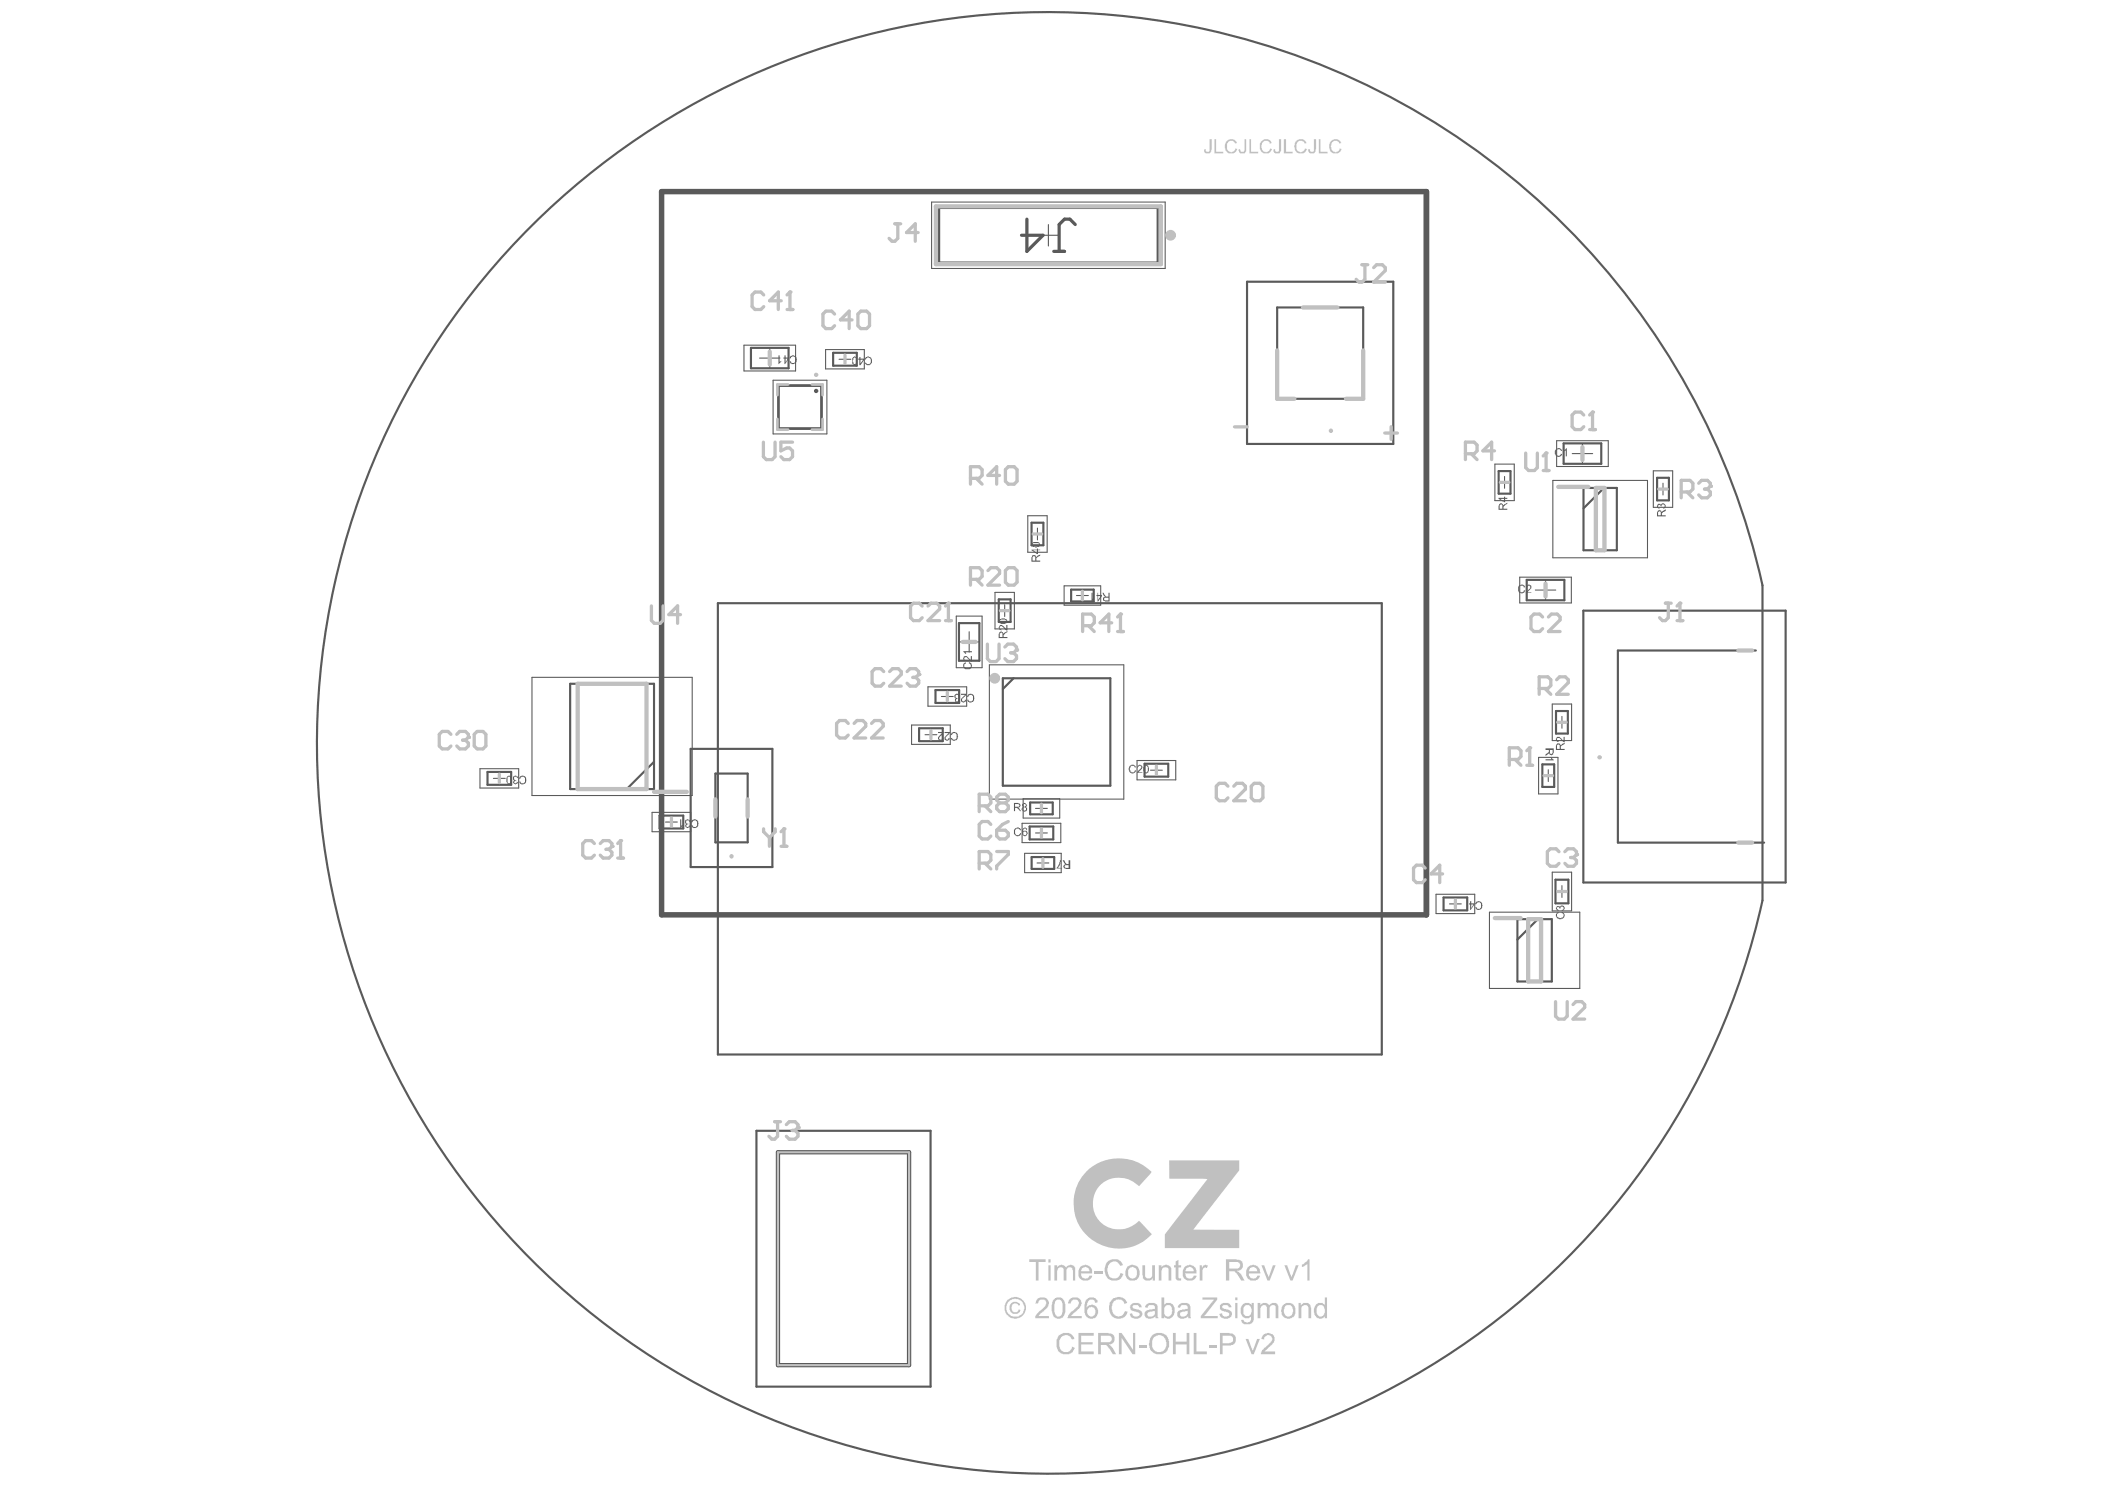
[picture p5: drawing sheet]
<svg xmlns="http://www.w3.org/2000/svg" width="297mm" height="210mm" viewBox="0 0 297 210" stroke-linecap="round" stroke-linejoin="round" font-family="sans-serif">
<g fill="#5a5a5a">
<path d="M136 93.6l.3-.2v.2a.34 .34 0 0 0-.2 .3 .34 .34 0 0 0 .1 .3h.2a.41 .41 0 0 0 .5 0 .41 .41 0 0 0 0-.6h-.2l.1-.2a.52 .52 0 0 1 .3 .7 .52 .52 0 0 1-.6 .3 .5 .5 0 0 1-.5-.2 .5 .5 0 0 1 0-.6z"/>
<path d="M136 92.6h.5l.5 .5v-.5h.1v.7h-.1l-.4-.4a.27 .27 0 0 0-.3-.2 .27 .27 0 0 0-.2 .3l.2 .1v.1h-.2l-.2-.2z"/>
<path d="M135.9 91.9h1.2v.1h-.9l.2 .2h-.2z"/>
<path d="M149.6 121.4h.1v.2l-.4 .8h.6v.1h-.8l.4-.6z"/>
<path d="M122.1 50.4a.6 .6 0 0 1 1 .4 .6 .6 0 0 1-.8 .7l-.3-.2 .2-.2a.39 .39 0 0 0 .6 .2 .39 .39 0 0 0 0-.6v-.2h-.1a.26 .26 0 0 0-.4-.1 .26 .26 0 0 0-.1 .3h-.2z"/>
<path d="M141 88.3a.31 .31 0 0 1 .5 0l.5 .4v-.5h.2v.7h-.4l-.3-.4a.25 .25 0 0 0-.2-.2 .25 .25 0 0 0-.2 .2v.2l.2 .1v.1h-.2l-.2-.3z"/>
<path d="M150.2 122.2l.1 .2h.5v-.4h-.5zM149.9 121.4h.3l.3 .5h.3v-.5h.2v1.2h-.6l-.3-.2-.1-.1 .1-.3 .3-.1h-.1z"/>
<path d="M121.4 50.7v.6l.4-.6zM121.3 50.4h.1v.2h.6v.1l-.6 .8h-.1v-.8h-.2v-.1h.2z"/>
<path d="M120.4 50.5l-.1 .3v.3h.1a.23 .23 0 0 0 .3 .3 .23 .23 0 0 0 .1-.4v-.2a.25 .25 0 0 0-.1-.3 .25 .25 0 0 0-.3 0zM120.3 50.5a.4 .4 0 0 1 .5-.1 .4 .4 0 0 1 .2 .5v.1a.4 .4 0 0 1-.5 .5 .4 .4 0 0 1-.2-.6z"/>
<path d="M141.1 89.4v.5h.4v-.3a.21 .21 0 0 0-.2-.3 .21 .21 0 0 0-.2 .1zM141 89.2a.34 .34 0 0 1 .4-.1 .34 .34 0 0 1 .2 .3l.1-.2 .5-.2v.2l-.6 .4v.3h.6v.1h-1.3z"/>
<path d="M141.1 87.5a.35 .35 0 0 0 .2 .4 .35 .35 0 0 0 .3 0 .25 .25 0 0 0 .3-.1 .25 .25 0 0 0 0-.3l-.7-.1zM141 87.4a.84 .84 0 0 1 1.2 .1 .29 .29 0 0 1-.4 .4 .56 .56 0 0 1-.5 .1 .56 .56 0 0 1-.4-.5z"/>
</g>
<path d="M144.9 30.9v4.6l2.3-2.3h-3.1M148.7 35.5h1.5M151.7 31.7l-.7-.8h-.8l-.7 .8v3.8" fill="none" stroke="#5a5a5a" stroke-width=".46"/>
<g fill="#5a5a5a">
<path d="M219.5 63.4a.53 .53 0 0 1 .9 .1l-.1 .1a.36 .36 0 0 0-.5-.2 .36 .36 0 0 0-.2 .4 .41 .41 0 0 0 .2 .5h.1a.27 .27 0 0 0 .4-.3l.1 .1a.27 .27 0 0 1-.3 .3 .46 .46 0 0 1-.7-.4z"/>
<path d="M220.7 63.5l.4-.3v1.2h-.2v-.9l-.2 .2z"/>
<path d="M97.7 115.7h.1a.48 .48 0 0 1 .6 0v.1a.57 .57 0 0 1 0 .8 .57 .57 0 0 1-.8 0l-.1-.2h.3a.34 .34 0 0 0 .2 .3 .34 .34 0 0 0 .4-.2v-.2a.41 .41 0 0 0-.1-.5 .41 .41 0 0 0-.5 0l-.1 .2h-.2z"/>
<path d="M96.7 115.7l.2-.1h.2l.3 .1-.1 .3a.26 .26 0 0 0-.3-.3 .26 .26 0 0 0-.2 .3 .26 .26 0 0 0 .3 .2v.1a.2 .2 0 0 0-.2 0 .2 .2 0 0 0 0 .3 .17 .17 0 0 0 .2 .1 .17 .17 0 0 0 .1-.3l.2 .1a.35 .35 0 0 1-.6 .2l-.1-.1 .1-.3-.1-.2z"/>
<path d="M96 115.6h.1v.9l.3-.2v.2l-.3 .3h-.1z"/>
<path d="M136.6 97.9h.2a.48 .48 0 0 1 .6 .1v.1a.57 .57 0 0 1-.1 .8 .57 .57 0 0 1-.8 0v-.2h.2a.34 .34 0 0 0 .3 .3 .34 .34 0 0 0 .3-.2v-.2a.41 .41 0 0 0-.1-.5 .41 .41 0 0 0-.5 0l-.1 .2h-.1z"/>
<path d="M135.6 97.9h.8v.1l-.4 .4a.27 .27 0 0 0-.2 .3 .27 .27 0 0 0 .3 .2v-.2l.2 .1a.35 .35 0 0 1-.6 .2 .35 .35 0 0 1 .1-.6l.3-.4h-.5z"/>
<path d="M134.8 97.9a.38 .38 0 0 1 .7 .3l-.2 .1a.23 .23 0 0 0-.3-.3 .23 .23 0 0 0-.2 .3 .23 .23 0 0 0 .3 .2l-.2 .1a.19 .19 0 0 0 0 .3 .19 .19 0 0 0 .3 0l.1-.2 .2 .1h-.1a.31 .31 0 0 1-.4 .3 .31 .31 0 0 1-.2-.4l.1-.1-.1-.1a.33 .33 0 0 1 0-.6z"/>
<path d="M154 83.6h.2v.9l.2-.1v.1l-.3 .4h-.1z"/>
<path d="M219.6 104l.2-.1a.87 .87 0 0 1 .8 .6v-.6h.2v.8l-.2-.1-.4-.3a.23 .23 0 0 0-.3-.3 .23 .23 0 0 0-.2 .3 .23 .23 0 0 0 .2 .2v.1h-.2a.3 .3 0 0 1-.1-.5z"/>
<path d="M134.3 103.3h.1a.48 .48 0 0 1 .7 .1v.1a.57 .57 0 0 1-.1 .8 .57 .57 0 0 1-.8 0l-.1-.2h.3a.34 .34 0 0 0 .3 .2 .34 .34 0 0 0 .3-.1v-.2a.41 .41 0 0 0-.1-.5 .41 .41 0 0 0-.5 0l-.1 .2-.2-.1z"/>
<path d="M133.3 103.3h.8v.1l-.4 .4a.27 .27 0 0 0-.3 .3 .27 .27 0 0 0 .4 .2v-.2l.2 .1a.35 .35 0 0 1-.6 .2 .35 .35 0 0 1 .1-.6l.3-.4h-.5z"/>
<path d="M132.4 103.3h.7v.3l-.4 .3a.25 .25 0 0 0-.2 .2 .25 .25 0 0 0 .2 .2h.2l.1-.2h.1l-.1 .2a.35 .35 0 0 1-.6 0 .35 .35 0 0 1 .2-.5l.3-.4h-.5z"/>
<path d="M73.4 109.5h.1a.48 .48 0 0 1 .7 .1 .57 .57 0 0 1-.1 .9 .57 .57 0 0 1-.8-.1l-.1-.1h.3a.34 .34 0 0 0 .3 .2 .34 .34 0 0 0 .3-.2v-.1a.41 .41 0 0 0-.1-.6 .41 .41 0 0 0-.5 0l-.1 .3-.2-.1z"/>
<path d="M72.4 109.6l.2-.2h.3l.2 .2-.1 .2a.26 .26 0 0 0-.3-.3 .26 .26 0 0 0-.2 .4 .26 .26 0 0 0 .4 .1v.1a.2 .2 0 0 0-.3 .1 .2 .2 0 0 0 0 .2 .17 .17 0 0 0 .3 .1 .17 .17 0 0 0 0-.2h.2a.35 .35 0 0 1-.6 .3l-.1-.2 .1-.3-.1-.1z"/>
<path d="M159.3 108.1a.51 .51 0 0 1 .6-.2 .51 .51 0 0 1 .4 .4h-.2a.32 .32 0 0 0-.3-.3 .32 .32 0 0 0-.3 .3 .34 .34 0 0 0 .2 .6 .33 .33 0 0 0 .3 0 .33 .33 0 0 0 .2-.3l.2 .1a.64 .64 0 0 1-.9 .3l-.2-.4z"/>
<path d="M160.5 108a.39 .39 0 0 1 .6 0 .39 .39 0 0 1-.1 .6l-.3 .4h.5h-.8l.1-.2 .4-.3a.25 .25 0 0 0 .1-.2 .25 .25 0 0 0-.1-.3h-.2v.2l-.3 .1z"/>
<path d="M111.6 50.2h.1a.48 .48 0 0 1 .6 .1v.1a.57 .57 0 0 1 0 .8 .57 .57 0 0 1-.8-.1l-.1-.1h.2a.34 .34 0 0 0 .3 .2 .34 .34 0 0 0 .3-.1v-.2a.41 .41 0 0 0 0-.5 .41 .41 0 0 0-.6 0v.2l-.2-.1z"/>
<path d="M109.9 50.1h.1v1l.2-.2v.2l-.3 .3z"/>
<path d="M143.1 117a.54 .54 0 0 1 .5-.3 .54 .54 0 0 1 .5 .4h-.2a.38 .38 0 0 0-.5-.2 .38 .38 0 0 0-.2 .5 .35 .35 0 0 0 .3 .4 .35 .35 0 0 0 .4-.3l.2 .1a.51 .51 0 0 1-.6 .4 .51 .51 0 0 1-.4-.6z"/>
<path d="M233.9 71.1h.1a.22 .22 0 0 1 .2 0 .22 .22 0 0 1 .2 .1 .37 .37 0 0 1 .5-.1 .37 .37 0 0 1 .1 .5l-.2 .2-.1-.2a.22 .22 0 0 0 .2-.1 .22 .22 0 0 0-.1-.3 .22 .22 0 0 0-.3 .1l-.1 .2a.21 .21 0 0 0-.3-.3 .21 .21 0 0 0-.1 .3l.2 .1-.1 .2a.46 .46 0 0 1-.2-.7z"/>
<path d="M219.6 128.8l.2-.1h.1v.1a.32 .32 0 0 0-.2 .3 .32 .32 0 0 0 .2 .3 .47 .47 0 0 0 .5 0 .47 .47 0 0 0 .2-.4l-.3-.3 .1-.1a.64 .64 0 0 1 .3 .8h-.1a.6 .6 0 0 1-.6 .3 .6 .6 0 0 1-.4-.6z"/>
<path d="M219.6 127.9a.3 .3 0 0 1 .5 .1 .37 .37 0 0 1 .6-.2 .37 .37 0 0 1-.1 .6l-.1 .1-.1-.1a.23 .23 0 0 0 .2-.3 .23 .23 0 0 0-.3-.2 .23 .23 0 0 0-.1 .3l-.2-.2a.19 .19 0 0 0-.2 0 .19 .19 0 0 0 0 .3l.1 .1v.1l-.3-.3z"/>
<path d="M214.3 82.6a.55 .55 0 0 1 .9 .3h-.2a.34 .34 0 0 0-.3-.3 .34 .34 0 0 0-.3 .2v.1a.41 .41 0 0 0 .1 .6 .41 .41 0 0 0 .5 0l.1-.3 .1 .1a.52 .52 0 0 1-.6 .4 .52 .52 0 0 1-.4-.7z"/>
<path d="M215.4 82.6l.1-.1a.39 .39 0 0 1 .5 .1 .39 .39 0 0 1-.1 .6l-.4 .3h.6v.1h-.8l.4-.4a.27 .27 0 0 0 .2-.3 .27 .27 0 0 0-.3-.3l-.1 .3h-.1z"/>
<path d="M208.3 127.2h.2a.48 .48 0 0 1 .6 .1v.1a.57 .57 0 0 1-.1 .8 .57 .57 0 0 1-.8-.1l-.1-.1h.3a.34 .34 0 0 0 .3 .2 .34 .34 0 0 0 .3-.2v-.1a.41 .41 0 0 0-.1-.5 .41 .41 0 0 0-.5 0l-.1 .2-.2-.1z"/>
<path d="M218.1 107.1h.8l-.1-.2 .1-.1 .3 .5h-1.1z"/>
<path d="M155.8 84.4l.1 .3h.5v-.4zM155.6 83.6h.1l.3 .6h.4v-.6h.2v1.3h-.6a.35 .35 0 0 1-.4-.4 .35 .35 0 0 1 .4-.3l-.3-.2z"/>
<path d="M155 84.1v.5l.3-.5zM154.9 83.6h.1v.3h.5v.2l-.5 .8h-.1v-.8h-.2v-.2h.2z"/>
<path d="M211.6 71.3v.5h.4v-.3a.21 .21 0 0 0-.1-.3 .21 .21 0 0 0-.3 .1zM211.5 71.1a.34 .34 0 0 1 .4-.1 .34 .34 0 0 1 .3 .3v-.2l.5-.2v.2l-.5 .4v.3h.5v.1h-1.2z"/>
<path d="M211.7 70.4l.5 .4v-.4zM211.5 70.2h.7v-.1h.2v.1h.3v.2h-.3v.4h-.2l-.7-.4z"/>
<path d="M219.7 105.1v.5h.4v-.3a.21 .21 0 0 0-.1-.3 .21 .21 0 0 0-.3 .1zM219.6 105l.2-.1a.41 .41 0 0 1 .5 .3l.1-.2 .4-.2v.2l-.5 .3v.3h.5v.2h-1.2z"/>
<path d="M71.6 109.6v.5a.26 .26 0 0 0 .1 .4 .26 .26 0 0 0 .4-.2v-.2a.42 .42 0 0 0-.4-.5zM71.5 109.6a.31 .31 0 0 1 .6 0 .68 .68 0 0 1-.3 1 .78 .78 0 0 1-.3-1z"/>
<path d="M161.6 108l-.1 .5a.28 .28 0 0 0 0 .3 .28 .28 0 0 0 .4 .1l.1-.4a.4 .4 0 0 0-.4-.5zM161.4 108a.39 .39 0 0 1 .6 0v.1a.77 .77 0 0 1-.2 1 .29 .29 0 0 1-.4-.3z"/>
<path d="M145.7 78.5v.6h.4v-.4a.21 .21 0 0 0-.1-.3 .21 .21 0 0 0-.3 .1zM145.6 78.4l.2-.1a.41 .41 0 0 1 .4 .3l.2-.2 .4-.2v.2l-.6 .3v.4h.6v.1h-1.3z"/>
<path d="M145.8 77.6l.5 .4v-.4zM145.5 77.5h.8v-.1h.2v.1h.3v.1h-.3v.6h-.2z"/>
<path d="M145.7 76.7a.45 .45 0 0 0 .3 .4 .45 .45 0 0 0 .5-.1 .21 .21 0 0 0 .1-.3 .21 .21 0 0 0-.3-.1zM145.6 76.6a1.02 1.02 0 0 1 1.1 0 .27 .27 0 0 1-.1 .5 .71 .71 0 0 1-1.1-.3z"/>
<path d="M110.9 50.6v.5l.3-.5zM110.7 50.1h.2v.3h.4v.2l-.5 .8h-.1v-.8h-.2v-.2h.2z"/>
<path d="M144.3 116.9h.1a.29 .29 0 0 1 .3-.2 .29 .29 0 0 1 .2 .3h-.1a.25 .25 0 0 0-.4-.1 .25 .25 0 0 0 0 .4l.1-.1a.39 .39 0 0 1 .5 .2 .39 .39 0 0 1-.2 .5 .39 .39 0 0 1-.5-.1l-.1-.1zM144.4 117.4a.25 .25 0 0 0 .1 .4 .25 .25 0 0 0 .3-.1 .25 .25 0 0 0-.1-.4h-.2z"/>
<path d="M143.2 113.4v.4h.3a.21 .21 0 0 0 .4-.1 .21 .21 0 0 0-.3-.3zM143.1 113.3h.8a.28 .28 0 0 1 .1 .4 .28 .28 0 0 1-.3 .2l.4 .5h-.2l-.4-.4h-.3v.4h-.1z"/>
<path d="M144.4 113.5v.1a.16 .16 0 0 0 .1 .2 .16 .16 0 0 0 .2-.1h.1l-.1-.3zM144.3 114a.26 .26 0 0 0 .2 .4 .26 .26 0 0 0 .3-.3 .26 .26 0 0 0-.3-.2zM144.2 113.4h.1a.29 .29 0 0 1 .3-.1 .29 .29 0 0 1 .3 .3v.2h-.2a.37 .37 0 0 1 .1 .6 .37 .37 0 0 1-.6-.1v-.3l.2-.2-.2-.1z"/>
<path d="M234 72.2v.5h.4v-.5l-.2-.1zM233.9 72.1l.3-.2 .2 .2 .1 .2v-.2l.6-.3v.3l-.6 .3v.3h.6v.1h-1.3z"/>
<path d="M207.6 127.6v.5l.3-.5zM207.5 127.1h.1v.3h.5v.2l-.6 .8v-.8h-.2v-.2h.2z"/>
<path d="M218.7 105.8v.5a.22 .22 0 0 0 .3 0 .22 .22 0 0 0 .1-.2v-.3zM218.1 105.6h1.1v.8l-.3 .2-.3-.2v-.2v.1l-.5 .3v-.2l.5-.3v-.3h-.5z"/>
</g>
<g fill="none" stroke="#5a5a5a" stroke-width=".15">
<path d="M131.5 28.5h32.9v9.4h-32.9zM146.4 33.2h3.1M147.9 31.7v3M105 48.7h7.3v3.6h-7.3zM107.2 50.5h2.9M108.6 49.1v2.9M109.1 53.6h7.6v7.6h-7.6zM116.5 49.3h5.5v2.7h-5.5zM118.4 50.7h1.7M119.2 49.8v1.7M145 72.8h2.8v5.1h-2.8zM145.6 75.3h1.6"/>
<path d="M146.4 74.5v1.7M210.9 65.5h2.8v5.1h-2.8zM211.5 68h1.6M212.3 67.2v1.7M219.1 67.8h13.4v10.9h-13.4zM219.7 62.2h7.2v3.6h-7.2zM221.9 64h2.8M223.3 62.5v2.9M233.3 66.4h2.7v5.2h-2.7zM233.8 69h1.7M234.7 68.2v1.6M75.1 95.5h22.6v16.7h-22.6z"/>
<path d="M130.9 96.9h5.5v2.7h-5.5zM132.8 98.3h1.7M133.7 97.4v1.7M134.9 86.9h3.7v7.3h-3.7zM135.3 90.6h2.9M136.8 89.1v2.9M139.6 93.8h19v18.9h-19zM140.4 83.6h2.7v5.1h-2.7zM140.9 86.1h1.7M141.8 85.3v1.7M150.2 82.6h5.1v2.8h-5.1zM151.9 84h1.7"/>
<path d="M152.7 83.2v1.6M214.5 81.4h7.2v3.7h-7.2zM216.7 83.2h2.8M218.1 81.8v2.9M219 99.3h2.8v5.2h-2.8zM67.7 108.4h5.5v2.8h-5.5zM69.6 109.8h1.7M70.5 109v1.6M92 114.6h5.5v2.7h-5.5zM93.9 116h1.7M94.7 115.1v1.7M128.6 102.3h5.5v2.7h-5.5z"/>
<path d="M130.5 103.6h1.7M131.4 102.8v1.7M144.2 116.1h5.5v2.8h-5.5zM144.4 112.7h5.1v2.7h-5.1zM146.1 117.5h1.7M146.1 114h1.7M147 113.2v1.7M147 116.7v1.6M160.4 107.3h5.5v2.7h-5.5zM162.3 108.6h1.7M163.2 107.8v1.7M217.1 106.8h2.7v5.2h-2.7z"/>
<path d="M217.6 109.4h1.7M218.5 108.6v1.6M219.6 101.9h1.6M220.4 101.1v1.6M144.6 120.4h5.1v2.7h-5.1zM146.3 121.7h1.7M147.2 120.9v1.7M202.6 126.1h5.5v2.8h-5.5zM204.5 127.5h1.7M205.4 126.7v1.6M210.2 128.7h12.7v10.7h-12.7zM219 123h2.8v5.5h-2.8z"/>
<path d="M219.6 125.8h1.6M220.4 124.9v1.7"/>
</g>
<g fill="none" stroke="#5a5a5a" stroke-width=".3">
<path d="M76.8 30.1a103.2 103.2 0 0 1 171.9 52.5v44.4a103.2 103.2 0 0 1-119.5 79.2 103.2 103.2 0 0 1-83.3-116.7 102.7 102.7 0 0 1 30.9-59.4zM132.5 29.3h30.9v7.7h-30.9zM176 39.7h20.6v22.9h-20.6zM106 49.1h5.3v2.9h-5.3zM117.6 49.8h3.3v1.8h-3.3zM180.2 43.4h12.2v12.9h-12.2zM145.6 73.7h1.6v3.2h-1.6zM211.5 66.5h1.6v3.1h-1.6zM220.6 62.5h5.4v2.9h-5.4zM223.4 68.8h4.8v8.8h-4.8zM226.3 68.8l-2.9 2.9M233.8 67.4h1.7v3.2h-1.7z"/>
<path d="M80.5 96.5h11.8v14.8h-11.8zM101.3 85.1h93.7v63.7h-93.7zM132 97.3h3.3v1.9h-3.3zM135.3 87.9h2.9v5.3h-2.9zM140.9 84.5h1.7v3.2h-1.7zM141.5 95.7h15.2v15.1h-15.2zM143 95.7l-1.5 1.5M151.1 83.2h3.2v1.6h-3.2zM215.4 81.8h5.3v2.9h-5.3zM223.4 86.1h28.6v38.4h-28.6zM247.8 91.8h-19.5v27.1h20.6M68.8 108.9h3.3v1.8h-3.3z"/>
<path d="M92.3 107.5l-3.9 3.8M93.1 115.1h3.3v1.8h-3.3zM97.5 105.6h11.5v16.7h-11.5zM100.9 109.1h4.6v9.7h-4.6zM129.7 102.7h3.3v1.9h-3.3zM145.3 116.6h3.3v1.8h-3.3zM145.4 113.2h3.2v1.7h-3.2zM161.5 107.7h3.4v1.9h-3.4zM217.6 107.8h1.7v3.2h-1.7zM219.6 100.3h1.6v3.2h-1.6zM145.6 120.9h3.2v1.7h-3.2zM203.7 126.6h3.3v1.8h-3.3z"/>
<path d="M214.1 129.7h4.9v8.8h-4.9zM217 129.7l-2.9 2.8M219.5 124.1h1.8v3.3h-1.8zM106.7 159.5h24.6v36.1h-24.6z"/>
<circle cx="115.2" cy="55.2" r=".15"/>
</g>
<path d="M109.8 162.5h18.5v30.1h-18.5z" fill="none" stroke="#5a5a5a" stroke-width=".61"/>
<path d="M109.9 54.4h6v6.1h-6z" fill="none" stroke="#5a5a5a" stroke-width=".39"/>
<path d="M93.4 27h107.9v102.1h-107.9z" fill="none" stroke="#5a5a5a" stroke-width=".77"/>
<g fill="#c0c0c0">
<path d="M165 163.7h9.9v1.4l-6.5 8.4h6.5v2.6h-10.5v-2l6-7.8h-5.4z"/>
<path d="M153.3 165.3a6.5 6.5 0 0 1 9.2 0l-1.8 2a3.7 3.7 0 0 0-4.5-.8 3.7 3.7 0 0 0-1.8 4.3 3.8 3.8 0 0 0 6.3 1.4l1.8 1.9a6.4 6.4 0 0 1-9 .3 6.4 6.4 0 0 1-.2-9.1z"/>
</g>
<g fill="none" stroke="#c0c0c0" stroke-width=".61">
<path d="M132.1 29.1h31.7v8.2h-31.7zM108.6 49.6v1.8M180.2 49.4v6.9h2.4M183.9 43.4h4.8M192.4 49.4v6.9h-2.5M219.9 68.7h4.2M223.3 63.1v1.8M225.2 68.8h1.2v8.8h-1.2zM81.5 96.5h9.7v14.8h-9.7zM135.9 90.6h1.8M218.1 82.3v1.8M245.3 91.8h1.9"/>
<path d="M92.3 111.7h4.6M100.9 112.8v2.4M105.5 112.8v2.4M245.3 118.9h1.9M210.9 129.5h3.7M215.6 129.7h1.9v8.8h-1.9z"/>
</g>
<g fill="none" stroke="#c0c0c0" stroke-width=".45">
<path d="M119.2 50.1v1.2M145.8 75.3h1.2M211.7 68h1.2M234.1 69h1.2M133.7 97.6v1.3M141.2 86.1h1.2M152.7 83.4v1.2M70.5 109.2v1.2M94.7 115.4v1.2M131.4 103v1.2M147 113.4v1.2M147 116.9v1.2"/>
<path d="M163.2 108v1.3M217.9 109.4h1.2M219.8 101.9h1.2M147.2 121.1v1.2M205.4 126.9v1.2M219.8 125.8h1.2"/>
</g>
<path d="M109.8 162.5h18.5v30.1h-18.5z" fill="none" stroke="#c0c0c0" stroke-width=".3"/>
<path d="M109.7 59.1v1.5h1.5M111.2 54.2h-1.5v1.5M114.6 54.2h1.5v1.5M116.1 59.1v1.5h-1.5" fill="none" stroke="#c0c0c0" stroke-width=".39"/>
<g fill="#c0c0c0">
<path d="M145.2 177.6h2.4v.4h-1v2.6h-.4v-2.6h-1z"/>
<path d="M148.8 178.5h.4v.3a.69 .69 0 0 1 .6-.4 .69 .69 0 0 1 .6 .4h.1a.64 .64 0 0 1 .7-.4 .64 .64 0 0 1 .5 .6v1.6h-.3v-1.4l-.1-.1a.39 .39 0 0 0-.5-.3 .47 .47 0 0 0-.3 .6v1.2h-.4v-1.3a.43 .43 0 0 0-.4-.5 .43 .43 0 0 0-.5 .4v.1v1.3h-.4z"/>
<path d="M154.4 179.4h1.2v.3h-1.2z"/>
<path d="M156.1 178.2a1.5 1.5 0 0 1 2.2-.2l.1 .5-.4 .1a.86 .86 0 0 0-.9-.7 .86 .86 0 0 0-.8 .9 1.27 1.27 0 0 0 .7 1.5 .87 .87 0 0 0 1.1-.7l.4 .1a1.31 1.31 0 0 1-2.2 .6 1.81 1.81 0 0 1-.2-2.1z"/>
<path d="M161.2 178.5h.4v1.1a.53 .53 0 0 0 .5 .7 .53 .53 0 0 0 .5-.7v-1.1h.4v2.1h-.3v-.3a.86 .86 0 0 1-1.4 0z"/>
<path d="M163.5 178.5h.4v.3a.74 .74 0 0 1 .8-.4 .74 .74 0 0 1 .6 .6v1.6h-.4v-1.3a.47 .47 0 0 0-.3-.5 .47 .47 0 0 0-.5 .1l-.2 .3v1.4h-.4z"/>
<path d="M165.9 177.9l.4-.2v.8h.4v.3h-.4v1.2a.29 .29 0 0 0 .4 .3v.3h-.1a.51 .51 0 0 1-.6 0 .51 .51 0 0 1-.1-.6v-1.2h-.2v-.3h.2z"/>
<path d="M169.3 178.5h.3v.3l.1-.1a.54 .54 0 0 1 .8-.1l-.2 .3a.46 .46 0 0 0-.6 .5v1.2h-.4z"/>
<path d="M178 178.5h.4l.6 1.7 .6-1.7h.4l-.8 2.1h-.3z"/>
<path d="M181.2 178.5h.4l.6 1.7 .7-1.7h.3l-.8 2.1h-.3z"/>
<path d="M183.7 178.4l.6-.4 .3-.4h.2v3h-.3v-2.3l-.6 .4h-.2z"/>
<path d="M147.9 177.6h.3v.5h-.3zM147.9 178.5h.3v2.1h-.3z"/>
<path d="M152.6 178.9v.4h1.1a.6 .6 0 0 0-.4-.6 .6 .6 0 0 0-.7 .2zM152.4 178.7h.1a.97 .97 0 0 1 1.1-.1 .97 .97 0 0 1 .5 1h-1.6l.1 .1a.62 .62 0 0 0 .3 .6 .62 .62 0 0 0 .7-.1l.1-.3h.4a.95 .95 0 0 1-1.4 .7 1.11 1.11 0 0 1-.5-1.3z"/>
<path d="M159.3 179v.1a.87 .87 0 0 0 .5 1.3 .89 .89 0 0 0 .7-.7 .89 .89 0 0 0-.5-.9 .78 .78 0 0 0-.7 .2zM159 178.7a1.1 1.1 0 0 1 1.5 0 1.1 1.1 0 0 1 .2 1.5v.1a1.04 1.04 0 0 1-1.4 .3 1.04 1.04 0 0 1-.5-1.3z"/>
<path d="M167.4 178.9l-.1 .4h1.1a.62 .62 0 0 0-.4-.5 .62 .62 0 0 0-.6 .1zM167.1 178.7h.1a.97 .97 0 0 1 1.2-.1 .97 .97 0 0 1 .4 1h-1.6l.1 .1a.61 .61 0 0 0 .4 .7 .61 .61 0 0 0 .7-.4v-.1h.4a.95 .95 0 0 1-1.4 .7 1.11 1.11 0 0 1-.5-1.3z"/>
<path d="M173.5 178v.9h.8a.56 .56 0 0 0 .7-.6h-.1a.44 .44 0 0 0-.5-.3zM173 177.6h1.5v.1a.77 .77 0 0 1 .9 .8 .77 .77 0 0 1-.9 .8l.3 .1 .4 .4 .4 .8h-.4l-.7-1h-.1a.31 .31 0 0 0-.5-.3h-.4v1.3h-.5z"/>
<path d="M176.4 178.9l-.2 .4h1.3a.67 .67 0 0 0-1.1-.4zM176 178.9a1.04 1.04 0 0 1 1.7 0l.2 .7h-1.7a.65 .65 0 0 0 .4 .7 .65 .65 0 0 0 .8-.2l.1-.2h.3a1 1 0 0 1-.8 .8 1 1 0 0 1-1-.4 1.63 1.63 0 0 1 0-1.4z"/>
</g>
<path d="M174.2 60.2h1.8M195.4 61.1h1.8M196.3 60.2v1.8" fill="none" stroke="#c0c0c0" stroke-width=".46"/>
<g fill="#c0c0c0">
<path d="M170.7 19.6h.3v1.5l-.1 .1a.52 .52 0 0 1-.3 .5 .52 .52 0 0 1-.6-.2l-.1-.4 .2-.1a.29 .29 0 0 0 .3 .4 .29 .29 0 0 0 .3-.4z"/>
<path d="M171.4 19.6h.2v1.8h1v.2h-1.2z"/>
<path d="M173 20a.86 .86 0 0 1 .8-.4 .86 .86 0 0 1 .7 .6l-.2 .1a.62 .62 0 0 0-.8-.4 .62 .62 0 0 0-.4 .8 .61 .61 0 0 0 .5 .7 .61 .61 0 0 0 .7-.3v-.2l.3 .1a.91 .91 0 0 1-1 .6 .91 .91 0 0 1-.8-1z"/>
<path d="M175.6 19.6h.2v1.4a.55 .55 0 0 1-.3 .6 .55 .55 0 0 1-.7-.2v-.3l.2-.1a.31 .31 0 0 0 .4 .4h.1l.1-.1z"/>
<path d="M176.3 19.6h.2v1.8h1v.2h-1.2z"/>
<path d="M177.9 19.9h.1a.86 .86 0 0 1 1.5 .3l-.3 .1a.55 .55 0 0 0-.6-.4 .55 .55 0 0 0-.5 .5h-.1a.85 .85 0 0 0 .7 1.1l.2-.1a.39 .39 0 0 0 .3-.4v-.1l.3 .1a.85 .85 0 0 1-.8 .6 .85 .85 0 0 1-.8-.5l-.1-.8z"/>
<path d="M180.5 19.6h.3v1.4a.61 .61 0 0 1-.9 .6l-.2-.2v-.3l.2-.1a.29 .29 0 0 0 .3 .4 .29 .29 0 0 0 .3-.4z"/>
<path d="M181.2 19.6h.3v1.8h.9v.2h-1.2z"/>
<path d="M182.8 20a.92 .92 0 0 1 1.5 .1l.1 .1-.3 .1a.61 .61 0 0 0-.8-.4 .61 .61 0 0 0-.4 .7 .62 .62 0 0 0 .4 .8 .62 .62 0 0 0 .8-.3l.1-.2 .2 .1a.87 .87 0 0 1-1.2 .6 .5 .5 0 0 1-.5-.5l-.1-.6h.1z"/>
<path d="M185.4 19.6h.3v1.4l-.1 .1a.52 .52 0 0 1-.4 .5 .52 .52 0 0 1-.6-.3v-.2l.2-.1 .1 .1a.29 .29 0 0 0 .4 .3l.1-.1z"/>
<path d="M186.1 19.6h.2v1.8h1v.2h-1.2z"/>
<path d="M187.6 20.1a.9 .9 0 0 1 .9-.5 .9 .9 0 0 1 .8 .6l-.3 .1a.64 .64 0 0 0-.8-.4 .64 .64 0 0 0-.3 .9 .41 .41 0 0 0 .2 .5 .46 .46 0 0 0 .7 0h.2v-.4l.3 .1a.91 .91 0 0 1-1 .6 .91 .91 0 0 1-.7-1z"/>
<path d="M149.3 188.5l.2-.2a1.37 1.37 0 0 1 2.1 .3v.3l-.3 .1a.92 .92 0 0 0-1.1-.6 .92 .92 0 0 0-.7 1 1.04 1.04 0 0 0 1.2 1.3l.5-.4 .1-.3 .3 .1a1.28 1.28 0 0 1-1.1 1 1.28 1.28 0 0 1-1.3-.8 2.4 2.4 0 0 1 0-1.7z"/>
<path d="M152.2 188h2.1v.4h-1.7v.9h1.6v.3h-1.6v1h1.7v.4h-2.1z"/>
<path d="M157.9 188h.4l1.6 2.4v-2.4h.3v3h-.4l-1.5-2.3v2.3h-.4z"/>
<path d="M160.7 189.8h1.1v.3h-1.1z"/>
<path d="M165.5 188h.4v1.3h1.5v-1.3h.4v3h-.4v-1.4h-1.5v1.4h-.4z"/>
<path d="M168.4 188h.4v2.6h1.5v.4h-1.9z"/>
<path d="M170.6 189.8h1.1v.3h-1.1z"/>
<path d="M175.8 188.9h.4l.6 1.7 .6-1.7h.4l-.9 2.1h-.3z"/>
<path d="M178.2 188.4v-.1a1.02 1.02 0 0 1 1.6 .1 .95 .95 0 0 1-.3 1.2l-1 1h1.4v.4h-2v-.1a1.95 1.95 0 0 1 .9-1l.5-.6a.57 .57 0 0 0-.1-.9 .57 .57 0 0 0-.8 .6l-.4-.1z"/>
<path d="M146.4 183.2a1.36 1.36 0 0 1 1.4 .1 1.06 1.06 0 0 1-.4 1.5l-.8 .8h1.4v.4h-1.9a.55 .55 0 0 1 .2-.7l1-.9a.63 .63 0 0 0 0-1.1h-.1a.54 .54 0 0 0-.7 .6h-.4z"/>
<path d="M150.9 183.3a1.01 1.01 0 0 1 1.1-.3 1.01 1.01 0 0 1 .6 1 1.59 1.59 0 0 1-.9 1l-.5 .6h1.4v.4h-2a1.93 1.93 0 0 1 .9-1.2l.1-.1a1.07 1.07 0 0 0 .6-1.1 .66 .66 0 0 0-1 0l-.1 .3h-.4z"/>
<path d="M157 183.2a1.51 1.51 0 0 1 1.7 0l.3 .4v.2l-.3 .2a.86 .86 0 0 0-.7-.7 .86 .86 0 0 0-.9 .3 1.52 1.52 0 0 0 .2 2h.1a.86 .86 0 0 0 1.3-.6h.4a1.33 1.33 0 0 1-1.5 1 1.33 1.33 0 0 1-1.1-1.4l.1-.8z"/>
<path d="M159.5 184.1a1.12 1.12 0 0 1 1.5 0l.1 .3h-.4a.51 .51 0 0 0-.4-.3 .51 .51 0 0 0-.5 .2 .44 .44 0 0 0 .6 .3v.1a.66 .66 0 0 1 .6 .2 .66 .66 0 0 1 .1 .7 1.04 1.04 0 0 1-1.6 0l-.1-.3h.3a.56 .56 0 0 0 .5 .4 .56 .56 0 0 0 .6-.4l-.1-.1-.5-.2a.8 .8 0 0 1-.8-.7h.1z"/>
<path d="M169.7 183h2.1v.3l-1.9 2.3h1.9v.4h-2.4v-.4l1.9-2.3h-1.6z"/>
<path d="M172.1 184.1a1.11 1.11 0 0 1 1.6 0l.1 .3h-.4a.49 .49 0 0 0-.9-.1 .44 .44 0 0 0 .5 .3l.1 .1a.63 .63 0 0 1 .6 .4 .63 .63 0 0 1-.1 .7 1.04 1.04 0 0 1-1.5-.2v-.3h.4a.52 .52 0 0 0 .3 .4 .52 .52 0 0 0 .5-.1 .29 .29 0 0 0 .1-.3 .29 .29 0 0 0-.3-.2l-.2-.1a.72 .72 0 0 1-.8-.9z"/>
<path d="M177.5 183.8h.4v.3a.72 .72 0 0 1 1.2 .1 .69 .69 0 0 1 .8-.4 .69 .69 0 0 1 .5 .7v1.5h-.4v-1.4a.4 .4 0 0 0-.2-.4 .4 .4 0 0 0-.5 .1l-.1 .1v1.6h-.4v-1.4a.4 .4 0 0 0-.4-.5 .4 .4 0 0 0-.5 .4v1.5h-.4z"/>
<path d="M183.2 183.8h.4v.3a.92 .92 0 0 1 1.2-.1l.2 .5v1.5h-.4v-1.4a.51 .51 0 0 0-.5-.5 .51 .51 0 0 0-.5 .6v1.3h-.4z"/>
<path d="M155.3 188.4v.9h.9a.5 .5 0 0 0 .7-.4 .5 .5 0 0 0-.6-.5zM155 188l1.5 .1a.77 .77 0 0 1 .8 .8 .77 .77 0 0 1-.9 .7l.5 .4 .6 1h-.5l-.3-.7-.4-.3a.31 .31 0 0 0-.5-.3h-.5v1.3h-.3z"/>
<path d="M162.7 188.7a2.22 2.22 0 0 0 0 1.5 1.01 1.01 0 0 0 .9 .5 1.01 1.01 0 0 0 .9-.7 1.39 1.39 0 0 0-.5-1.6h-.1a1.08 1.08 0 0 0-1.2 .3zM162.5 188.4a1.46 1.46 0 0 1 1.6-.3 1.46 1.46 0 0 1 .9 1.5 1.4 1.4 0 0 1-.8 1.3 1.4 1.4 0 0 1-1.6-.3 1.56 1.56 0 0 1-.4-1.4l.1-.4z"/>
<path d="M172.5 188.4v1.1h1v-.1a.51 .51 0 0 0 .5-.6 .51 .51 0 0 0-.6-.4zM172.1 188h1.4a1.09 1.09 0 0 1 .9 .6v.1a.89 .89 0 0 1-1.1 1.1h-.8v1.2h-.4z"/>
<path d="M142.7 183.8a.87 .87 0 0 1 1.2 .2l-.2 .2a.48 .48 0 0 0-.6-.3 .48 .48 0 0 0-.3 .5l-.1 .1 .1 .1a.45 .45 0 0 0 .2 .5 .45 .45 0 0 0 .5-.1l.3-.3 .2 .1a.8 .8 0 0 1-.9 .5 .8 .8 0 0 1-.6-.9v-.2zM142.2 183.7a1.26 1.26 0 0 0 .9 2 1.26 1.26 0 0 0 1.3-1.7l-.2-.4a1.48 1.48 0 0 0-1.7-.2zM141.7 184.5a1.55 1.55 0 0 1 3.1 0 1.55 1.55 0 0 1-3.1 0z"/>
<path d="M148.9 183.5v.4a2.13 2.13 0 0 0 .2 1.7 .5 .5 0 0 0 .5 .1 .5 .5 0 0 0 .3-.5v-.3a2.34 2.34 0 0 0-.2-1.5l-.5-.1zM148.9 183.1a.9 .9 0 0 1 1.3 .5l.1 .7a1.64 1.64 0 0 1-.5 1.7 .89 .89 0 0 1-1.3-.7v-.1a2.04 2.04 0 0 1 .3-1.9z"/>
<path d="M153.3 183.3a1.2 1.2 0 0 1 1.3-.1l.3 .3v.2l-.3 .1a.55 .55 0 0 0-.6-.5 .55 .55 0 0 0-.5 .5h-.1l-.1 .6a.9 .9 0 0 1 1.2-.2 .9 .9 0 0 1 .4 1.1 .95 .95 0 0 1-1.1 .7 .95 .95 0 0 1-.8-1 2.52 2.52 0 0 1 .3-1.7zM153.5 184.6a.66 .66 0 0 0 .1 1 .66 .66 0 0 0 .9-.1v-.2a.61 .61 0 0 0 0-.7 .61 .61 0 0 0-.7-.2z"/>
<path d="M161.9 185.3a.42 .42 0 0 0 .5 .4 .41 .41 0 0 0 .5-.3h.1v-.5v.1h-.8zM161.7 184.1a1.35 1.35 0 0 1 1.6-.1l.1 1.4a.4 .4 0 0 0 .1 .6h-.5v-.3a1.01 1.01 0 0 1-1.4 0 .73 .73 0 0 1 .7-1l.7-.1v-.2a.44 .44 0 0 0-.6-.3h-.1a.39 .39 0 0 0-.4 .4l-.3-.1z"/>
<path d="M164.4 184.3a1.71 1.71 0 0 0 0 1.3 .48 .48 0 0 0 .5 .1 .48 .48 0 0 0 .4-.4h.1v-.3a.67 .67 0 0 0-.1-.7 .67 .67 0 0 0-.7-.2zM163.9 183h.4v1.1a.76 .76 0 0 1 .8-.3 .76 .76 0 0 1 .6 .6 1.29 1.29 0 0 1-.7 1.6h-.5l-.2-.3v.3h-.4z"/>
<path d="M166.6 185.1a.41 .41 0 0 0 0 .6 .41 .41 0 0 0 .6-.1h.2l.2-.3v-.4zM166.3 184.1a1.24 1.24 0 0 1 1.5-.1l.2 .3 .1 1.7h-.4v-.3a1.02 1.02 0 0 1-1.6-.1 .76 .76 0 0 1 .7-.9l.7-.1a.4 .4 0 0 0 0-.4 .4 .4 0 0 0-.5-.1 .4 .4 0 0 0-.5 .4l-.4-.1z"/>
<path d="M174.3 183h.3v.4h-.3zM174.3 183.8h.3v2.2h-.3z"/>
<path d="M175.5 184.3v.4a.66 .66 0 0 0 .1 .8 .66 .66 0 0 0 .8 .1 1.04 1.04 0 0 0-.2-1.5h-.1a.42 .42 0 0 0-.6 .2zM175.4 184a.92 .92 0 0 1 1.2 .1v-.3h.3v1.9a.91 .91 0 0 1-1.1 1.1h-.1a.68 .68 0 0 1-.5-.6h.3v.1a.57 .57 0 0 0 .6 .3 .57 .57 0 0 0 .4-.6v-.3a.89 .89 0 0 1-1 .1 .89 .89 0 0 1-.4-.8v-.5z"/>
<path d="M181.3 184.3a1.19 1.19 0 0 0 .2 1.3 .73 .73 0 0 0 1-.6v-.3a.66 .66 0 0 0-.7-.6h-.2zM181 184.1a1.04 1.04 0 0 1 1.8 .5 1.42 1.42 0 0 1-.3 1.2 .99 .99 0 0 1-1.6-.7l-.1-.4h.1v-.3z"/>
<path d="M185.6 184.1l.1-.1a.83 .83 0 0 1 1.2 .1v-1.1h.4v3h-.4v-.3a.9 .9 0 0 1-1 .2 .9 .9 0 0 1-.5-.9v-.4zM185.9 184.3v.1a.94 .94 0 0 0 .4 1.3h.1a.93 .93 0 0 0 .2-1.6 .61 .61 0 0 0-.7 .2z"/>
</g>
<path d="M107.7 116.9v.4l.9 .8M108.6 118.1v1.3M109.4 116.9v.4l-.8 .8M110.2 119.4h.8M110.6 116.9v2.5" fill="none" stroke="#c0c0c0" stroke-width=".46"/>
<circle cx="110.6" cy="116.9" r=".23" fill="#c0c0c0"/>
<path d="M83.9 119l-.4-.4h-.9l-.4 .4v1.6l.4 .4h.9l.4-.4M84.7 119l.4-.4h.8l.4 .4v.4M110.6 116.9l-.4 .4" fill="none" stroke="#c0c0c0" stroke-width=".46"/>
<circle cx="86.3" cy="119.4" r=".23" fill="#c0c0c0"/>
<path d="M85.5 119.8h.4M85.9 119.8l.4 .4v.4l-.4 .4h-.8l-.4-.4M86.3 119.4l-.4 .4M87.6 118.6v2.4M87.2 121h.8" fill="none" stroke="#c0c0c0" stroke-width=".46"/>
<circle cx="87.6" cy="118.6" r=".23" fill="#c0c0c0"/>
<path d="M107.7 62.4v2l.4 .4h.9l.4-.4v-2M111.8 62.4h-1.6v1.2l.8-.4h.4l.4 .4v.8l-.4 .4h-.8l-.4-.4M91.9 85.5v2l.4 .4h.9l.4-.4v-2M96 86.7h-1.6l1.2-1.2v2.4M139.3 90.9v2l.4 .4h.9l.4-.4v-2M141.8 91.3l.4-.4h.8l.4 .4v.4M87.6 118.6l-.4 .4" fill="none" stroke="#c0c0c0" stroke-width=".46"/>
<circle cx="143.4" cy="91.7" r=".23" fill="#c0c0c0"/>
<path d="M215.3 63.9v2.1l.4 .4h.8l.4-.4v-2.1M217.8 66.4h.8M218.2 63.9v2.5M142.6 92.1h.4M143 92.1l.4 .4v.4l-.4 .4h-.8l-.4-.4M143.4 91.7l-.4 .4M219.5 141.3v2l.4 .5h.8l.5-.5v-2M222 141.7l.4-.4h.8l.4 .4v.4l-1.6 1.7h1.6" fill="none" stroke="#c0c0c0" stroke-width=".46"/>
<circle cx="218.2" cy="63.9" r=".23" fill="#c0c0c0"/>
<path d="M136.9 67.5h1.3l.4-.4v-.9l-.4-.4h-1.3v2.5M137.8 67.5l.8 .8M141.1 67.1h-1.7l1.2-1.3v2.5M142.3 65.8h.8l.4 .4v1.7l-.4 .4h-.8l-.4-.4v-1.7zM218.2 63.9l-.4 .4M152.8 88.3h1.2l.4-.4v-.9l-.4-.4h-1.2v2.5M153.6 88.3l.8 .8M156.9 87.9h-1.7l1.3-1.3v2.5M157.7 89.1h.8M158.1 86.6v2.5" fill="none" stroke="#c0c0c0" stroke-width=".46"/>
<circle cx="158.1" cy="86.6" r=".23" fill="#c0c0c0"/>
<g fill="none" stroke="#c0c0c0" stroke-width=".46">
<path d="M206.8 64h1.2l.4-.4v-.8l-.4-.4h-1.2v2.4M207.6 64l.8 .8M210.9 63.6h-1.6l1.2-1.2v2.4M237.2 69.4h1.3l.4-.4v-.8l-.4-.4h-1.3v2.4M238.1 69.4l.8 .8M239.7 68.2l.4-.4h.8l.4 .4v.4M136.9 81.7h1.3l.4-.4v-.8l-.4-.4h-1.3v2.4M137.8 81.7l.8 .8M139.4 80.5l.4-.4h.8l.5 .4v.4l-1.7 1.6h1.7M142.3 80.1h.8l.4 .4v1.6l-.4 .4h-.8l-.4-.4v-1.6zM158.1 86.6l-.4 .4M138.2 113.7h1.2l.4-.4v-.9l-.4-.4h-1.2v2.5"/>
<path d="M139 113.7l.8 .8M141.1 113.3l-.5-.4v-.5l.5-.4h.8l.4 .4v.5l-.4 .4M141.1 113.3l-.5 .4v.4l.5 .4h.8l.4-.4v-.4l-.4-.4M141.1 113.3h.8M138.2 121.8h1.2l.4-.4v-.9l-.4-.4h-1.2v2.5M139 121.8l.8 .8M140.6 120.1h1.7v.4l-1.7 1.7v.4"/>
</g>
<circle cx="241.3" cy="68.6" r=".23" fill="#c0c0c0"/>
<path d="M240.5 69h.4M240.9 69l.4 .4v.4l-.4 .4h-.8l-.4-.4M241.3 68.6l-.4 .4M217.2 97.1h1.2l.4-.4v-.8l-.4-.4h-1.2v2.4M218 97.1l.8 .8M219.7 95.9l.4-.4h.8l.4 .4v.4l-1.6 1.6h1.6M213 107.1h1.2l.4-.4v-.8l-.4-.4h-1.2v2.5M213.8 107.1l.8 .9M215.4 108h.9M215.9 105.5v2.5" fill="none" stroke="#c0c0c0" stroke-width=".46"/>
<circle cx="215.9" cy="105.5" r=".23" fill="#c0c0c0"/>
<path d="M126.3 31.6h.8M126.7 31.6v2l-.4 .4h-.4l-.4-.4M129.6 32.8h-1.7l1.3-1.2v2.4M215.9 105.5l-.5 .4M109.3 158.2h.8M109.7 158.2v2.1l-.4 .4h-.4l-.4-.4M111 158.6l.4-.4h.8l.4 .4v.5" fill="none" stroke="#c0c0c0" stroke-width=".46"/>
<circle cx="112.6" cy="159.1" r=".23" fill="#c0c0c0"/>
<path d="M192.2 37.3h.8M192.6 37.3v2.1l-.4 .4h-.4l-.4-.4M193.8 37.8l.4-.5h.9l.4 .5v.4l-1.7 1.6h1.7M235 85.1h.8M235.4 85.1v2l-.4 .4h-.4l-.4-.4M236.6 87.5h.9M237.1 85.1v2.4M111.8 159.5h.4M112.2 159.5l.4 .4v.4l-.4 .4h-.8l-.4-.4M112.6 159.1l-.4 .4" fill="none" stroke="#c0c0c0" stroke-width=".46"/>
<circle cx="237.1" cy="85.1" r=".23" fill="#c0c0c0"/>
<path d="M107.8 41.6l-.4-.4h-.9l-.4 .4v1.6l.4 .5h.9l.4-.5M110.2 42.4h-1.6l1.2-1.2v2.5M111.1 43.7h.8M111.5 41.2v2.5M237.1 85.1l-.5 .4" fill="none" stroke="#c0c0c0" stroke-width=".46"/>
<circle cx="111.5" cy="41.2" r=".23" fill="#c0c0c0"/>
<path d="M111.5 41.2l-.4 .4M117.8 44.3l-.4-.4h-.9l-.4 .4v1.6l.4 .5h.9l.4-.5M120.2 45.1h-1.6l1.2-1.2v2.5M121.5 43.9h.8l.4 .4v1.6l-.4 .5h-.8l-.4-.5v-1.6zM63.6 103.6l-.4-.4h-.8l-.4 .4v1.6l.4 .4h.8l.4-.4M64.5 103.6l.4-.4h.8l.4 .4v.4" fill="none" stroke="#c0c0c0" stroke-width=".46"/>
<circle cx="66.1" cy="104" r=".23" fill="#c0c0c0"/>
<path d="M124.7 94.7l-.4-.4h-.8l-.4 .4v1.7l.4 .4h.8l.4-.4M125.5 94.7l.4-.4h.9l.4 .4v.4l-1.7 1.7h1.7M128 94.7l.4-.4h.8l.4 .4v.4M65.3 104.4h.4M65.7 104.4l.4 .4v.4l-.4 .4h-.8l-.4-.4M66.1 104l-.4 .4M66.9 103.6l.4-.4h.9l.4 .4v1.6l-.4 .4h-.9l-.4-.4z" fill="none" stroke="#c0c0c0" stroke-width=".46"/>
<circle cx="129.6" cy="95.1" r=".23" fill="#c0c0c0"/>
<path d="M128.8 95.6h.4M129.2 95.6l.4 .4v.4l-.4 .4h-.8l-.4-.4M129.6 95.1l-.4 .5M130.1 85.5l-.4-.4h-.8l-.4 .4v1.6l.4 .4h.8l.4-.4M131 85.5l.4-.4h.8l.4 .4v.4l-1.6 1.6h1.6M133.4 87.5h.8M133.8 85.1v2.4M119.7 102.1l-.4-.5h-.8l-.4 .5v1.6l.4 .4h.8l.4-.4M120.5 102.1l.4-.5h.9l.4 .5v.4l-1.7 1.6h1.7M123 102.1l.4-.5h.8l.4 .5v.4l-1.6 1.6h1.6" fill="none" stroke="#c0c0c0" stroke-width=".46"/>
<circle cx="133.8" cy="85.1" r=".23" fill="#c0c0c0"/>
<path d="M133.8 85.1l-.4 .4M139.8 116.3l-.4-.4h-.8l-.4 .4v1.6l.4 .4h.8l.4-.4M140.6 117.1h1.3l.4 .4v.4l-.4 .4h-.8l-.5-.4zM142.3 115.9l-.8 .4-.9 .8M173.3 110.9l-.4-.4h-.9l-.4 .4v1.6l.4 .5h.9l.4-.5M174.1 110.9l.4-.4h.8l.4 .4v.4l-1.6 1.7h1.6M176.6 110.9l.4-.4h.8l.4 .4v1.6l-.4 .5h-.8l-.4-.5zM201.1 122.5l-.4-.5h-.8l-.4 .5v1.6l.4 .4h.8l.4-.4M203.6 123.3h-1.7l1.3-1.3v2.5M220 120.1l-.4-.4h-.8l-.4 .4v1.7l.4 .4h.8l.4-.4M220.8 120.1l.4-.4h.8l.5 .4v.5" fill="none" stroke="#c0c0c0" stroke-width=".46"/>
<circle cx="222.5" cy="120.6" r=".23" fill="#c0c0c0"/>
<path d="M223.5 58.5l-.4-.4h-.8l-.5 .4v1.7l.5 .4h.8l.4-.4M224.7 58.1v2.5M224.3 60.6h.8M217.7 87l-.4-.4h-.9l-.4 .4v1.7l.4 .4h.9l.4-.4M218.5 87l.4-.4h.8l.4 .4v.4l-1.6 1.7h1.6M221.6 121h.4M222 121l.5 .4v.4l-.5 .4h-.8l-.4-.4M222.5 120.6l-.5 .4" fill="none" stroke="#c0c0c0" stroke-width=".46"/>
<circle cx="224.7" cy="58.1" r=".23" fill="#c0c0c0"/>
<path d="M224.7 58.1l-.4 .4" fill="none" stroke="#c0c0c0" stroke-width=".46"/>
<g fill="none" stroke="#c0c0c0" stroke-width=".3">
<circle cx="115.2" cy="52.9" r=".15"/>
<circle cx="187.8" cy="60.8" r=".15"/>
<circle cx="225.7" cy="106.8" r=".15"/>
<circle cx="103.2" cy="120.8" r=".15"/>
</g>
<g fill="none" stroke="#c0c0c0" stroke-width=".76">
<circle cx="165.2" cy="33.2" r=".38"/>
<circle cx="140.4" cy="95.7" r=".38"/>
</g>
</svg>
